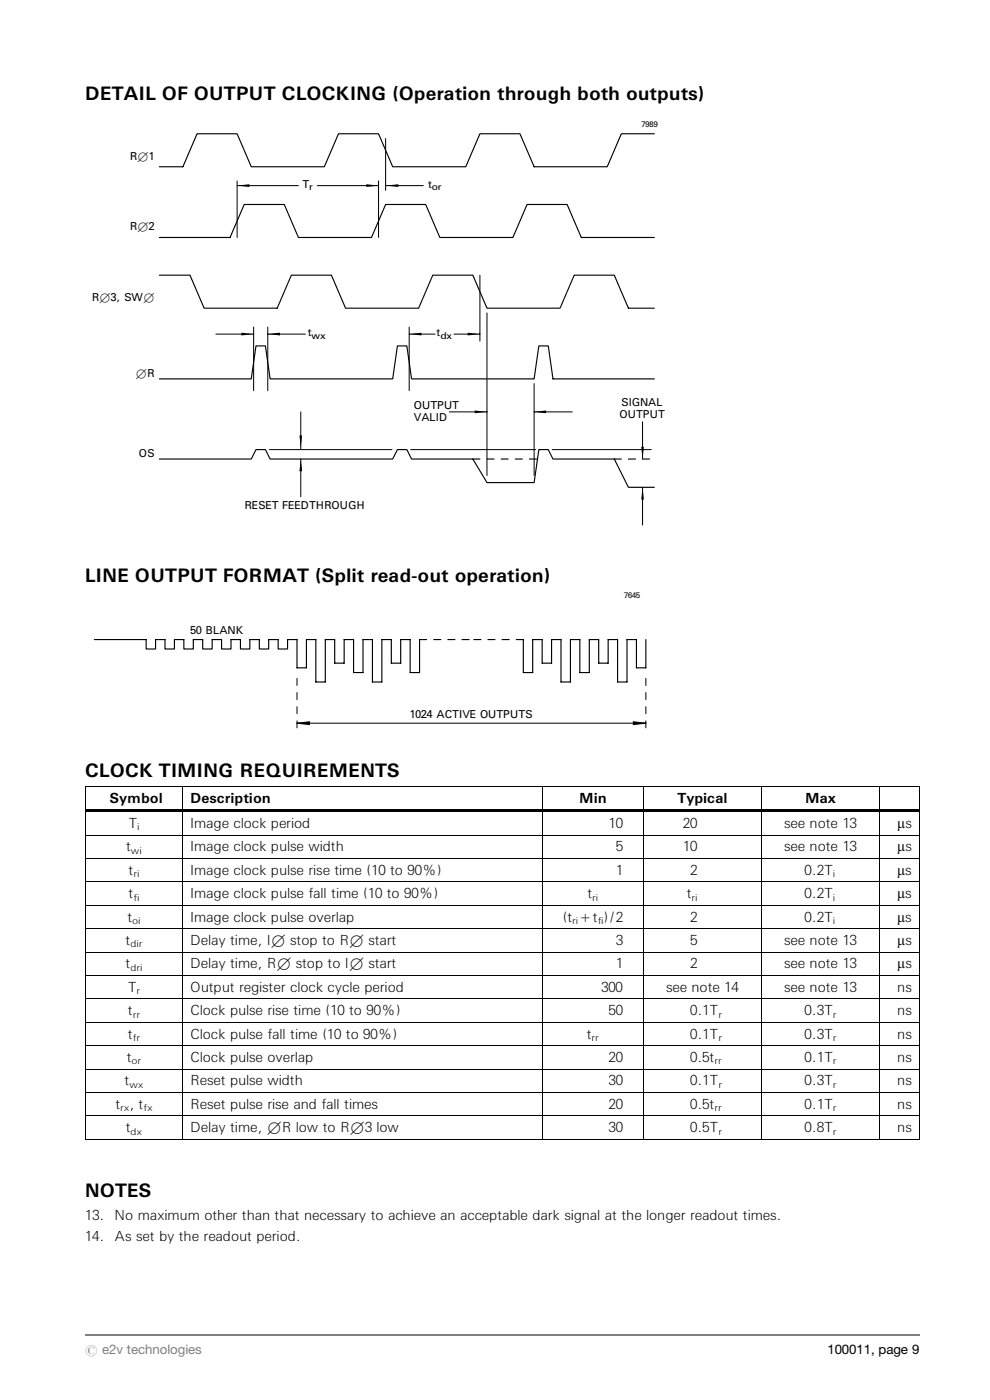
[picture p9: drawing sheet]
<svg xmlns="http://www.w3.org/2000/svg" width="210mm" height="297mm" viewBox="0 0 210 297" stroke-linecap="round" stroke-linejoin="round" font-family="sans-serif">
<defs><g id="words">
<g font-size="4.2">
<text x="18" y="21.1">DETAIL OF OUTPUT CLOCKING (Operation through both outputs)</text>
<text x="18" y="123.4">LINE OUTPUT FORMAT (Split read-out operation)</text>
<text x="18" y="164.8">CLOCK TIMING REQUIREMENTS</text>
<text x="18" y="253.9">NOTES</text>
</g>
<g font-size="3.2">
<text x="23.2" y="170.4">Symbol</text>
<text x="40.3" y="170.4">Description</text>
<text x="122.8" y="170.4">Min</text>
<text x="143.7" y="170.4">Typical</text>
<text x="170.8" y="170.4">Max</text>
<text x="27.2" y="175.6">T</text>
<text x="40.3" y="175.6">Image clock period</text>
<text x="129.1" y="175.6">10</text>
<text x="144.9" y="175.6">20</text>
<text x="166.3" y="175.6">see note 13</text>
<text x="190.3" y="175.6">ms</text>
<text x="26.8" y="180.6">t</text>
<text x="27.3" y="185.6">t</text>
<text x="40.3" y="180.6">Image clock pulse width</text>
<text x="40.3" y="185.6">Image clock pulse rise time (10 to 90%)</text>
<text x="130.6" y="185.6">1</text>
<text x="130.6" y="180.6">5</text>
<text x="144.9" y="180.6">10</text>
<text x="146.4" y="185.6">2</text>
<text x="166.3" y="180.6">see note 13</text>
<text x="170.7" y="185.6">0.2T</text>
<text x="190.3" y="185.6">ms</text>
<text x="190.3" y="180.6">ms</text>
<text x="27.3" y="190.5">t</text>
<text x="40.3" y="190.5">Image clock pulse fall time (10 to 90%)</text>
<text x="124.6" y="190.5">t</text>
<text x="145.7" y="190.5">t</text>
<text x="170.7" y="190.5">0.2T</text>
<text x="190.3" y="190.5">ms</text>
<text x="27" y="195.5">t</text>
<text x="40.3" y="195.5">Image clock pulse overlap</text>
<text x="119.3" y="195.5">(t +t )/2</text>
<text x="146.4" y="195.5">2</text>
<text x="170.7" y="195.5">0.2T</text>
<text x="190.3" y="195.5">ms</text>
<text x="26.6" y="200.5">t</text>
<text x="40.3" y="200.5">Delay time, I1 stop to R1 start</text>
<text x="130.6" y="200.5">3</text>
<text x="146.4" y="200.5">5</text>
<text x="166.3" y="200.5">see note 13</text>
<text x="190.3" y="200.5">ms</text>
<text x="26.6" y="205.4">t</text>
<text x="40.3" y="205.4">Delay time, R1 stop to I1 start</text>
<text x="130.6" y="205.4">1</text>
<text x="146.4" y="205.4">2</text>
<text x="166.3" y="205.4">see note 13</text>
<text x="190.3" y="205.4">ms</text>
<text x="27.1" y="210.4">T</text>
<text x="27.1" y="215.4">t</text>
<text x="40.3" y="210.4">Output register clock cycle period</text>
<text x="40.3" y="215.4">Clock pulse rise time (10 to 90%)</text>
<text x="127.5" y="210.4">300</text>
<text x="129.1" y="215.4">50</text>
<text x="141.3" y="210.4">see note 14</text>
<text x="146.4" y="215.4">0.1T</text>
<text x="166.3" y="210.4">see note 13</text>
<text x="170.7" y="215.4">0.3T</text>
<text x="190.3" y="210.4">ns</text>
<text x="190.3" y="215.4">ns</text>
<text x="27.1" y="220.3">t</text>
<text x="40.3" y="220.3">Clock pulse fall time (10 to 90%)</text>
<text x="124.5" y="220.3">t</text>
<text x="146.4" y="220.3">0.1T</text>
<text x="170.7" y="220.3">0.3T</text>
<text x="190.3" y="220.3">ns</text>
<text x="26.9" y="225.3">t</text>
<text x="40.3" y="225.3">Clock pulse overlap</text>
<text x="129.1" y="225.3">20</text>
<text x="146.4" y="225.3">0.5t</text>
<text x="170.7" y="225.3">0.1T</text>
<text x="190.3" y="225.3">ns</text>
<text x="26.4" y="230.3">t</text>
<text x="40.3" y="230.3">Reset pulse width</text>
<text x="129.1" y="230.3">30</text>
<text x="146.4" y="230.3">0.1T</text>
<text x="170.7" y="230.3">0.3T</text>
<text x="190.3" y="230.3">ns</text>
<text x="24.5" y="235.2">t , t</text>
<text x="40.3" y="235.2">Reset pulse rise and fall times</text>
<text x="129.1" y="235.2">20</text>
<text x="146.4" y="235.2">0.5t</text>
<text x="170.7" y="235.2">0.1T</text>
<text x="190.3" y="235.2">ns</text>
<text x="26.7" y="240.2">t</text>
<text x="40.3" y="240.2">Delay time, 1R low to R13 low</text>
<text x="129.1" y="240.2">30</text>
<text x="146.4" y="240.2">0.5T</text>
<text x="170.7" y="240.2">0.8T</text>
<text x="190.3" y="240.2">ns</text>
<text x="18" y="258.7">13. No maximum other than that necessary to achieve an acceptable dark signal at the longer readout times.</text>
<text x="18" y="263.3">14. As set by the readout period.</text>
</g>
<text font-size="2.8" fill="#808080" x="18" y="287.2"># e2v technologies</text>
<text font-size="2.8" x="175.5" y="287.2">100011, page 9</text>
<g font-size="2.5">
<text x="27.5" y="33.9">R11</text>
<text x="64.1" y="39.9">T</text>
<text x="90.8" y="39.9">t</text>
<text x="27.5" y="48.9">R12</text>
<text x="19.5" y="63.9">R13, SW1</text>
<text x="65.3" y="71.4">t</text>
<text x="92.6" y="71.4">t</text>
<text x="28.7" y="79.9">1R</text>
<text x="87.8" y="86.7">OUTPUT</text>
<text x="87.8" y="89.4">VALID</text>
<text x="131.4" y="88.7">OUTPUT</text>
<text x="131.8" y="86.2">SIGNAL</text>
<text x="29.5" y="96.9">OS</text>
<text x="51.8" y="107.9">RESET FEEDTHROUGH</text>
<text x="40.4" y="134.4">50 BLANK</text>
<text x="87" y="152.4">1024 ACTIVE OUTPUTS</text>
</g>
<g font-size="2.1">
<text x="65.6" y="40.4">r</text>
<text x="91.6" y="40.4">or</text>
<text x="66.1" y="71.9">wx</text>
<text x="93.4" y="71.9">dx</text>
<text x="29.1" y="176.2">i</text>
<text x="27.8" y="181.1">wi</text>
<text x="28.3" y="186.1">ri</text>
<text x="28.3" y="191.1">fi</text>
<text x="125.6" y="191.1">ri</text>
<text x="146.7" y="191.1">ri</text>
<text x="176.7" y="186.1">i</text>
<text x="176.7" y="191.1">i</text>
<text x="28" y="196">oi</text>
<text x="121.4" y="196">ri</text>
<text x="126.8" y="196">fi</text>
<text x="176.7" y="196">i</text>
<text x="27.7" y="201">dir</text>
<text x="27.7" y="206">dri</text>
<text x="28.2" y="215.9">rr</text>
<text x="29" y="210.9">r</text>
<text x="152.4" y="215.9">r</text>
<text x="176.7" y="215.9">r</text>
<text x="28.2" y="220.9">fr</text>
<text x="125.5" y="220.9">rr</text>
<text x="152.4" y="220.9">r</text>
<text x="176.7" y="220.9">r</text>
<text x="27.9" y="225.8">or</text>
<text x="151.5" y="225.8">rr</text>
<text x="176.7" y="225.8">r</text>
<text x="27.4" y="230.8">wx</text>
<text x="152.4" y="230.8">r</text>
<text x="176.7" y="230.8">r</text>
<text x="25.5" y="235.7">rx</text>
<text x="30.4" y="235.7">fx</text>
<text x="151.5" y="235.7">rr</text>
<text x="176.7" y="235.7">r</text>
<text x="27.7" y="240.7">dx</text>
<text x="152.4" y="240.7">r</text>
<text x="176.7" y="240.7">r</text>
</g>
<g font-size="1.8">
<text x="136.1" y="26.9">7989</text>
<text x="132.4" y="126.9">7645</text>
</g>
</g></defs>
<g fill="none" stroke="#000" stroke-width=".21">
<path d="M50.3 38.4v12M50.3 39.4h13M67.3 39.4h13M80.3 38.4v12M81.8 29.4v11M81.8 39.4h8M101.8 58.4v14M45.8 70.9h8M53.8 69.4v13.5M56.8 69.4v13.5M56.8 70.9h8M86.8 69.4v13.5"/>
<path d="M86.8 70.9h5.5M96.3 70.9h5.5M103.3 66.4v34.5M63.8 87.4v8M63.8 97.4v8M95.3 87.4h8M113.3 81.4v19.5M113.3 87.4h8.1M136.3 89.5v7.9M136.3 103.4v8M63 153.4h74M63 143.9v1.5"/>
<path d="M63 146.9v1.5M63 149.9v1.5M63 152.9v1.5M137 143.9v1.5M137 146.9v1.5M137 149.9v1.5M137 152.9v1.5M18 166.8h176.9M18 172.2h176.9M18 177.2h176.9M18.1 166.8v74.9M38.8 166.8v74.9"/>
<path d="M115 166.8v74.9M136.5 166.8v74.9M161.5 166.8v74.9M186.6 166.8v74.9M194.9 166.8v75M18 182.1h176.9M18 187.1h176.9M18 192.1h176.9M18 197h176.9M18 202h176.9M18 207h176.9M18 211.9h176.9"/>
<path d="M18 216.9h176.9M18 221.9h176.9M18 226.8h176.9M18 231.8h176.9M18 236.7h176.9M18 241.7h177"/>
</g>
<path d="M18.1 171.9h20.6M38.8 171.9h76.2M115.1 171.9h21.3M136.5 171.9h25M161.6 171.9h24.9M186.6 171.9h8.3" fill="none" stroke="#000" stroke-width=".4"/>
<path d="M18 283.2h177" fill="none" stroke="#808080" stroke-width=".4"/>
<g fill="none" stroke="#000" stroke-width=".24">
<path d="M138.8 28.4h-7l-3 7h-15.5l-3-7h-8.5l-3 7h-15.5l-3-7h-8.5l-3 7h-15.5l-3-7h-8.5l-3 7h-5M33.8 50.4h15l3-7h8.5l3 7h15.5l3-7h8.5l3 7h15.5l3-7h8.5l3 7h15.5M33.8 58.4h6.5l3 7h15.5l3-7h8.5l3 7h15.5l3-7h8.5l3 7h15.5l3-7h8.5l3 7h5.5M33.8 80.4h19.5l1-7h2l1 7h26l1-7h2l1 7h26l1-7h2l1 7h21.5M33.8 97.4h19.5l1-2h2l1 2h26l1-2h2l1 2h13l3 5h10l1-7h2l1 2h13l3 6h5.5M100.3 97.4h1.5M103.3 97.4h1.5M106.3 97.4h1.5M109.3 97.4h1.5M112.3 97.4h1.5M130.3 97.4h1.5M133.3 97.4h1.5"/>
<path d="M136.3 97.4h1.5M20 135.7h11v2h2v-2h2v2h2v-2h2v2h2v-2h2v2h2v-2h2v2h2v-2h2v2h2v-2h2v2h2v-2h2v2h2v-2h2v6h2v-6h2v9h2v-9h2v5h2v-5h2v7h2v-7h2v9h2v-9h2v5h2v-5h2v7h2v-7h1.5M92 135.7h1.5M95 135.7h1.5M98 135.7h1.5M100.5 135.7h1.5M103.5 135.7h1.5M106.5 135.7h1.5M109.5 135.7h1.5v7h2v-7h2v5h2v-5h2v9h2v-9h2v7h2v-7h2v5h2v-5h2v9h2v-9h2v6h2v-6"/>
</g>
<path d="M57.1 95.4h26zM87.1 95.4h26.5zM117.1 95.4h21zM63 153.4l2.7-.3v.6zM134.3 153.1l2.7 .3-2.7 .3z" fill="#000" stroke="#000" stroke-width=".21"/>
<g fill="#000">
<path d="M50.3 39.4l2.6-.3v.6zM77.7 39.1l2.6 .3-2.6 .3zM81.9 39.4l2.6-.3v.6zM51.2 70.6l2.6 .3-2.6 .3zM56.8 70.9l2.6-.3v.6zM86.8 70.9l2.6-.3v.6zM99.2 70.6l2.6 .3-2.6 .3zM63.8 97.4l.3 2.6h-.6zM63.5 92.4h.6l-.3 2.6zM100.7 87.1l2.6 .3-2.6 .3zM113.2 87.4l2.6-.3v.6zM136 94.8h.6l-.3 2.6z"/>
<path d="M136.3 103.4l.3 2.6h-.6z"/>
</g>
<use href="#words"/>
</svg>
